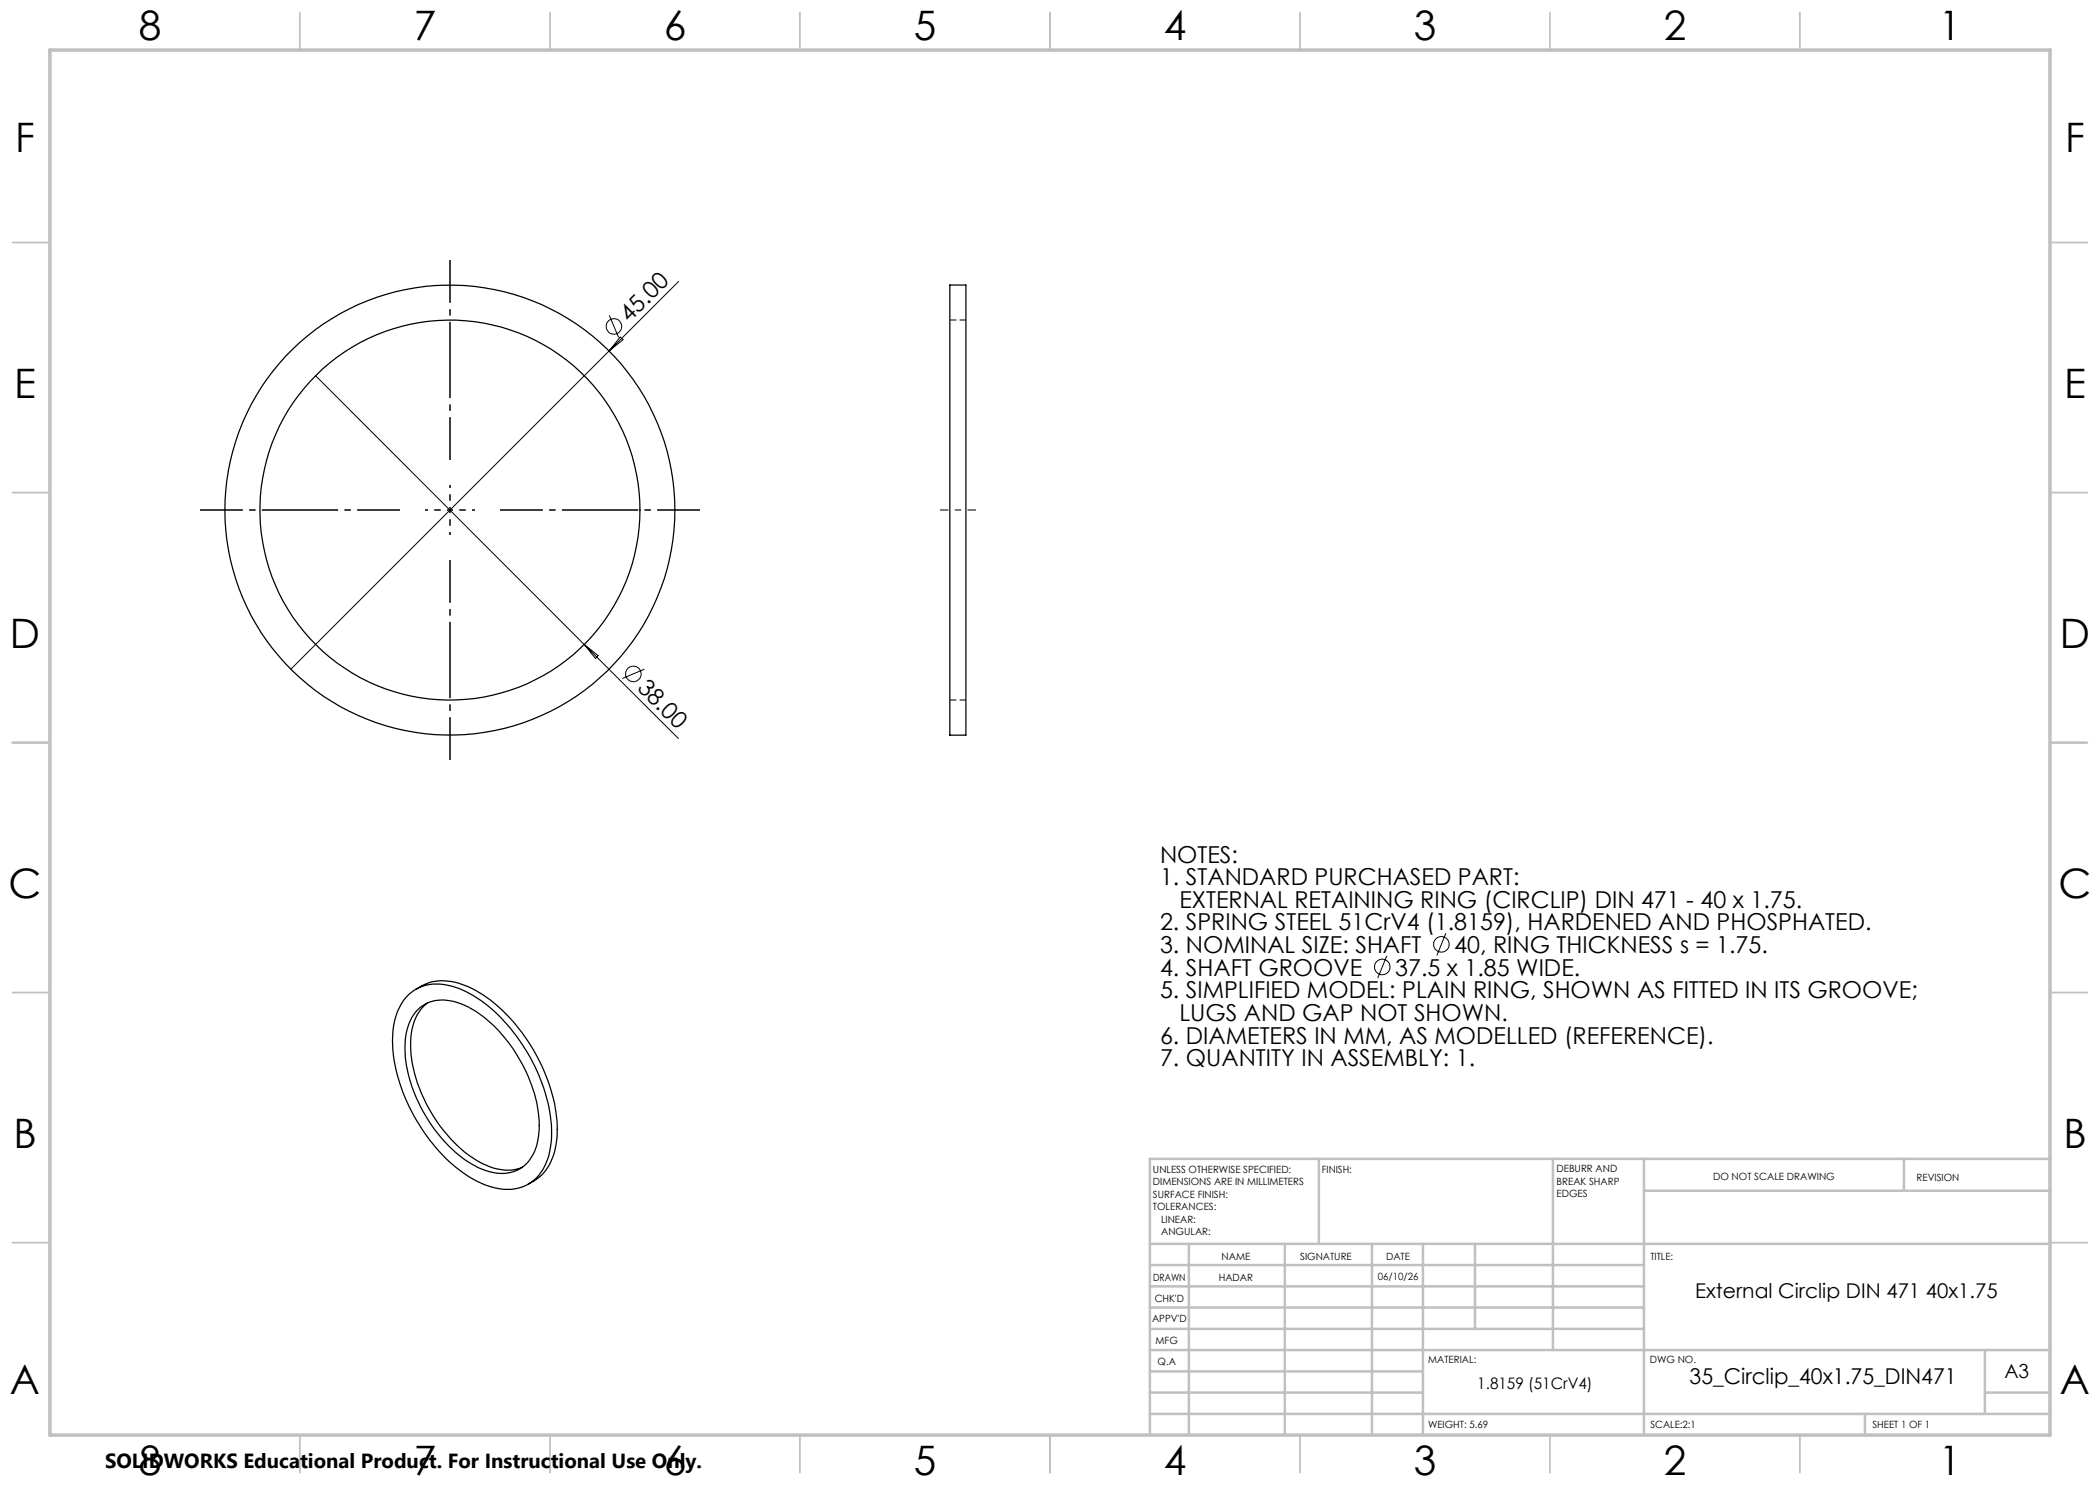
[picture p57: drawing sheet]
<svg xmlns="http://www.w3.org/2000/svg" width="420mm" height="297mm" viewBox="0 0 420 297" stroke-linecap="round" stroke-linejoin="round" font-family="sans-serif">
<defs><g id="words">
<g font-size="8.1">
<text x="27.7" y="8">8</text>
<text x="82.7" y="8">7</text>
<text x="132.7" y="8">6</text>
<text x="182.7" y="8">5</text>
<text x="232.7" y="8">4</text>
<text x="282.7" y="8">3</text>
<text x="332.7" y="8">2</text>
<text x="387.7" y="8">1</text>
<text x="3" y="30.4">F</text>
<text x="413" y="30.4">F</text>
<text x="2.8" y="79.6">E</text>
<text x="412.8" y="79.6">E</text>
<text x="2" y="129.6">D</text>
<text x="412" y="129.6">D</text>
<text x="1.7" y="179.6">C</text>
<text x="411.7" y="179.6">C</text>
<text x="2.7" y="229.6">B</text>
<text x="412.7" y="229.6">B</text>
<text x="2" y="278.9">A</text>
<text x="412" y="278.9">A</text>
<text x="27.7" y="295">8</text>
<text x="82.7" y="295">7</text>
<text x="132.7" y="295">6</text>
<text x="182.7" y="295">5</text>
<text x="232.7" y="295">4</text>
<text x="282.7" y="295">3</text>
<text x="332.7" y="295">2</text>
<text x="387.7" y="295">1</text>
</g>
<g font-size="4.7">
<text x="125.8" y="64.7" transform="rotate(-45 125.8 64.7)">45.00</text>
<text x="127.3" y="137.8" transform="rotate(45 127.3 137.8)">38.00</text>
<text x="232" y="172.5">NOTES:</text>
<text x="232" y="177">1. STANDARD PURCHASED PART:</text>
<text x="235.9" y="181.6">EXTERNAL RETAINING RING (CIRCLIP) DIN 471 - 40 x 1.75.</text>
<text x="232" y="186.1">2. SPRING STEEL 51CrV4 (1.8159), HARDENED AND PHOSPHATED.</text>
<text x="232" y="190.6">3. NOMINAL SIZE: SHAFT</text>
<text x="290.9" y="190.6">40, RING THICKNESS s = 1.75.</text>
<text x="232" y="195.1">4. SHAFT GROOVE</text>
<text x="279" y="195.1">37.5 x 1.85 WIDE.</text>
<text x="232" y="199.7">5. SIMPLIFIED MODEL: PLAIN RING, SHOWN AS FITTED IN ITS GROOVE;</text>
<text x="232" y="208.7">6. DIAMETERS IN MM, AS MODELLED (REFERENCE).</text>
<text x="235.9" y="204.2">LUGS AND GAP NOT SHOWN.</text>
<text x="232" y="213.2">7. QUANTITY IN ASSEMBLY: 1.</text>
</g>
<text font-size="4.4" x="337.9" y="276.8">35_Circlip_40x1.75_DIN471</text>
<g font-size="4.1">
<text x="339.1" y="259.7">External Circlip DIN 471 40x1.75</text>
<text x="21" y="293.7">SOLIDWORKS Educational Product. For Instructional Use Only.</text>
</g>
<text font-size="3.9" x="400.9" y="275.5">A3</text>
<text font-size="3.2" x="295.5" y="277.9">1.8159 (51CrV4)</text>
<g font-size="2">
<text x="230.6" y="234.6">UNLESS OTHERWISE SPECIFIED:</text>
<text x="230.6" y="237.1">DIMENSIONS ARE IN MILLIMETERS</text>
<text x="230.6" y="239.6">SURFACE FINISH:</text>
<text x="264.4" y="234.6">FINISH:</text>
<text x="311.3" y="234.5">DEBURR AND</text>
<text x="311.3" y="237">BREAK SHARP</text>
<text x="311.3" y="239.5">EDGES</text>
<text x="342.6" y="236">DO NOT SCALE DRAWING</text>
<text x="383.3" y="236.2">REVISION</text>
<text x="230.6" y="242.1">TOLERANCES:</text>
<text x="232.2" y="244.6">LINEAR:</text>
<text x="232.2" y="247.1">ANGULAR:</text>
<text x="244.3" y="252">NAME</text>
<text x="260" y="251.9">SIGNATURE</text>
<text x="277.2" y="251.9">DATE</text>
<text x="330.1" y="251.9">TITLE:</text>
<text x="230.6" y="256.1">DRAWN</text>
<text x="243.7" y="256.1">HADAR</text>
<text x="275.6" y="255.9">06/10/26</text>
<text x="230.9" y="260.3">CHK'D</text>
<text x="230.4" y="264.4">APPV'D</text>
<text x="231.1" y="268.8">MFG</text>
<text x="231.5" y="273">Q.A</text>
<text x="285.6" y="272.5">MATERIAL:</text>
<text x="330" y="272.5">DWG NO.</text>
<text x="285.6" y="285.5">WEIGHT: 5.69</text>
<text x="330.1" y="285.6">SCALE:2:1</text>
<text x="374.5" y="285.6">SHEET 1 OF 1</text>
</g>
</g></defs>
<g fill="none" stroke="#000" stroke-width=".25">
<path d="M190 57h3.2v90h-3.2zM81.5 199.2a8.7 8.7 0 0 1 9.1-1.9 26.1 26.1 0 0 1 12.8 10 33.9 33.9 0 0 1 6.9 20 11.6 11.6 0 0 1-3.8 9 9.1 9.1 0 0 1-8.9 .9 28 28 0 0 1-13.3-11.5 33 33 0 0 1-5.8-18.3 12.4 12.4 0 0 1 3-8.2zM83.2 197.9a9.8 9.8 0 0 1 9.9-.8 30 30 0 0 1 13.6 12.9 32 32 0 0 1 4.7 17.5 11 11 0 0 1-4.2 8.4l-1.5 .9M83.3 202.2a7.4 7.4 0 0 1 8.4-1.6 23.7 23.7 0 0 1 11.5 10 26.1 26.1 0 0 1 4.5 16.7 8 8 0 0 1-5 7 10.7 10.7 0 0 1-9.1-1.9 30.2 30.2 0 0 1-12.6-21.7 11.7 11.7 0 0 1 2.3-8.5zM85.5 200.6a10 10 0 0 0-3.4 8.7 30 30 0 0 0 8.9 19.3 16.6 16.6 0 0 0 10 5.4h1.7l1.8-.6"/>
<circle cx="90" cy="102" r="38"/>
<circle cx="90" cy="102" r="45"/>
</g>
<path d="M193.2 64h-3.2M190 140h3.2" fill="none" stroke="#000" stroke-width=".2" stroke-dasharray="1.3 .6" stroke-linecap="butt"/>
<g fill="none" stroke="#000" stroke-width=".2">
<path d="M135.7 56.3l-13.9 13.9M63.1 75.1l53.7 53.8M121.8 70.2l-63.6 63.6M121.8 63.1l1.9 4.4M124 67.4l.6 .5-2.8 2.3zM116.8 128.9l18.9 18.8M116.8 128.9l2.8 2.2-.5 .6zM128.9 133.8l-4.4 1.9M277.4 191.2l-1.8 4.4M289.2 186.7l-1.8 4.4"/>
<circle cx="122.8" cy="65.3" r="1.56"/>
<circle cx="126.7" cy="134.8" r="1.56"/>
<circle cx="276.5" cy="193.4" r="1.56"/>
<circle cx="288.3" cy="188.9" r="1.55"/>
</g>
<path d="M195.2 102h-7.2" fill="none" stroke="#000" stroke-width=".2" stroke-dasharray="15.2 1.3 1.3 1.3" stroke-dashoffset="13.5" stroke-linecap="butt"/>
<path d="M90 102v-5M90 102h-5M90 102v5M90 102h5" fill="none" stroke="#000" stroke-width=".2" stroke-dasharray="15.2 1.3 1.3 1.3" stroke-dashoffset="14.6" stroke-linecap="butt"/>
<path d="M90 92v-40M80 102h-40M90 112v40M100 102h40" fill="none" stroke="#000" stroke-width=".2" stroke-dasharray="15.2 1.3 1.3 1.3" stroke-dashoffset="6.7" stroke-linecap="butt"/>
<g fill="none" stroke="#c0c0c0" stroke-width=".35">
<path d="M60 2.5v7.5M110 2.5v7.5M160 2.5v7.5M210 2.5v7.5M260 2.5v7.5M310 2.5v7.5M360 2.5v7.5M2.5 48.5h7.5M410 48.5h7.5M2.5 98.5h7.5M410 98.5h7.5M2.5 148.5h7.5"/>
<path d="M410 148.5h7.5M2.5 198.5h7.5M410 198.5h7.5M2.5 248.5h7.5M410 248.5h7.5M60 287v7.5M110 287v7.5M160 287v7.5M210 287v7.5M260 287v7.5M310 287v7.5M360 287v7.5"/>
</g>
<g fill="none" stroke="#c0c0c0" stroke-width=".5">
<path d="M263.8 231.8v17M310.6 231.8v38.2M328.8 231.8v55.2M328.8 238.2h81.2M380.8 231.8v6.4M410 231.8h-180v55.2M230 248.8h180M230 257.3h98.8M230 253h98.8M237.8 248.8v38.2M257 248.8v38.2M274.4 248.8v38.2"/>
<path d="M284.6 248.8v38.2M295 248.8v17M230 265.8h98.8M230 261.5h98.8M230 278.5h54.6M230 274.3h54.6M230 270h180M397 278.5h13M397 270v12.8M230 282.8h180M373 282.8v4.2"/>
</g>
<path d="M10 10h400v277h-400z" fill="none" stroke="#c0c0c0" stroke-width=".7"/>
<use href="#words"/>
</svg>
